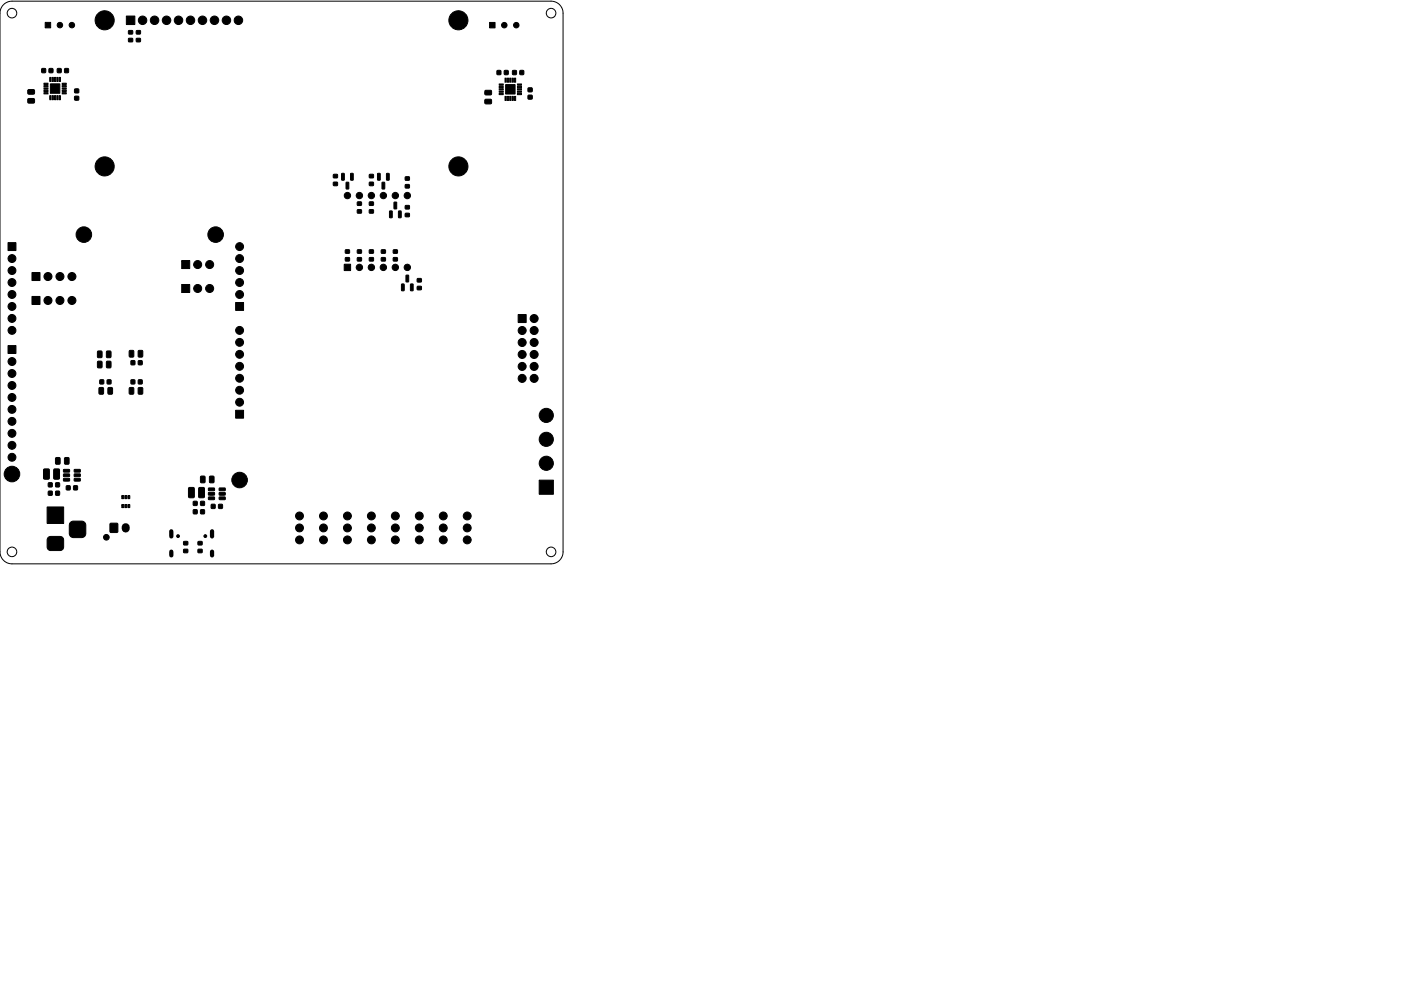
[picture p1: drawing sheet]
<svg xmlns="http://www.w3.org/2000/svg" width="297mm" height="210mm" viewBox="0 0 297 210" stroke-linecap="round" stroke-linejoin="round" font-family="sans-serif">
<g fill="none" stroke="#000" stroke-width=".21">
<path d="M.7 1l1-.6 .8-.2h114.3a2.54 2.54 0 0 1 2.6 2.6v114.3a2.54 2.54 0 0 1-2.6 2.5h-114.3a2.54 2.54 0 0 1-2.5-2.5v-114.3l.2-1.1z"/>
<circle cx="2.5" cy="2.8" r="1.02"/>
<circle cx="116.8" cy="2.8" r="1.02"/>
<circle cx="2.5" cy="117.1" r="1.02"/>
<circle cx="116.8" cy="117.1" r="1.02"/>
</g>
<g fill="#000" stroke="#000" stroke-width=".21">
<path d="M6 19.1l1.2-.1 .1 .2v.6l-.2 .2h-1.1l-.1-.3zM8.9 14.6h.7v.8h-.7zM9.6 4.7h1.1v1.2h-1.1zM9.3 19.7h.9v.2h-.9zM9.3 19.2h.9v.2h-.9zM9.3 18.7h.9v.2h-.9zM9.3 18.2h.9v.2h-.9zM9.3 17.7h.9v.2h-.9zM10.4 14.6h.8v.8h-.8zM10.6 16.4h.2v.9h-.2zM11.1 16.4h.2v.9h-.2zM11.6 16.4h.2v.9h-.2z"/>
<path d="M12.1 16.4h.2v.9h-.2zM12.2 14.6h.7v.8h-.7zM12.6 16.4h.2v.9h-.2zM10.7 17.8h2v2h-2zM13.7 14.6h.8v.8h-.8zM13.2 17.7h.8v.2h-.8zM13.2 18.2h.8v.2h-.8zM13.2 18.7h.8v.2h-.8zM13.2 19.2h.8v.2h-.8zM13.2 19.7h.8v.2h-.8zM15.8 18.9h.9v.8h-.9zM26.8 3.4h1.8v1.8h-1.8z"/>
<path d="M27.3 8.2h.8v.6h-.8zM27.3 6.5h.8v.7h-.8zM28.9 8.2h.9v.6h-.9zM28.9 6.5h.9v.7h-.9zM103.8 4.8h1.2v1.1h-1.2zM105.4 15h.8v.8h-.8zM105.8 19.3h.9v.3h-.9zM105.8 18.8h.9v.3h-.9zM105.8 18.3h.9v.3h-.9zM105.8 17.8h.9v.3h-.9zM106.9 15h.8v.8h-.8zM107.1 16.6h.2v.8h-.2z"/>
<path d="M107.6 16.6h.2v.8h-.2zM108.1 16.6h.2v.8h-.2zM108.6 16.6h.2v.8h-.2zM108.7 15h.8v.8h-.8zM109.1 16.6h.2v.8h-.2zM107.2 17.9h2v2h-2zM110.2 15h.8v.8h-.8zM109.7 17.8h.9v.3h-.9zM109.7 18.3h.9v.3h-.9zM109.7 18.8h.9v.3h-.9zM109.7 19.3h.9v.3h-.9zM112 18.7h.8v.7h-.8z"/>
<path d="M6 21l1.2-.1 .1 .2v.6l-.2 .2h-1.1l-.1-.3zM10.6 20.3h.2v.9h-.2zM11.1 20.3h.2v.9h-.2zM11.6 20.3h.2v.9h-.2zM12.1 20.3h.2v.9h-.2zM12.6 20.3h.2v.9h-.2zM15.8 20.5h.9v.7h-.9zM70.7 38.7h.8v.7h-.8zM70.7 37h.8v.7h-.8zM72.5 36.8l.5 .1-.1 1.3h-.5zM73.4 38.7h.5v1.4l-.5-.1zM74.4 36.8l.5 .1-.1 1.3h-.5z"/>
<path d="M78.3 38.7h.9v.7h-.9zM78.3 37h.9v.7h-.9zM80.1 36.8l.5 .1-.1 1.3h-.5zM81 38.7h.6l-.1 1.4-.5-.1zM82 36.8l.5 .1-.1 1.3h-.5zM85.9 39.2h.9v.7h-.9zM85.9 37.5h.9v.7h-.9zM102.9 21.1h1.2l.1 .2v.6l-.2 .1h-1.1l-.1-.2zM102.9 19.2h1.2l.1 .2v.6l-.2 .1h-1.1l-.1-.2zM105.8 19.8h.9v.3h-.9zM107.1 20.5h.2v.8h-.2zM107.6 20.5h.2v.8h-.2z"/>
<path d="M108.1 20.5h.2v.8h-.2zM108.6 20.5h.2v.8h-.2zM109.1 20.5h.2v.8h-.2zM109.7 19.8h.9v.3h-.9zM112 20.2h.8v.8h-.8zM1.7 51.5h1.7v1.7h-1.7zM6.8 57.8h1.7v1.7h-1.7zM38.5 55.3h1.7v1.7h-1.7zM73.2 54.7h.9v.7h-.9zM73.2 53h.9v.7h-.9zM73 56.1h1.3v1.3h-1.3zM75.8 54.7h.8v.7h-.8z"/>
<path d="M75.8 53h.8v.7h-.8zM75.8 42.9h.8v.6h-.8zM75.8 44.5h.8v.7h-.8zM78.3 54.7h.9v.7h-.9zM78.3 53h.9v.7h-.9zM78.3 42.9h.9v.6h-.9zM78.3 44.5h.9v.7h-.9zM80.9 54.7h.8v.7h-.8zM80.9 53h.8v.7h-.8zM82.6 44.8h.6l-.1 1.4-.5-.1zM83.4 54.7h.8v.7h-.8zM83.4 53h.8v.7h-.8z"/>
<path d="M83.6 42.9l.5 .1-.1 1.3-.5-.1zM84.5 44.8h.6l-.1 1.4-.5-.1zM86.1 58.4l.5 .1v1.3l-.5-.1zM85.9 43.6h.9v.7h-.9zM85.9 45.3h.9v.7h-.9zM88.5 59.1h.8v.7h-.8zM1.7 73.3h1.7v1.7h-1.7zM6.8 62.9h1.7v1.7h-1.7zM20.7 74.5h.7l.2 .1v1.1l-.1 .2h-.6l-.2-.2zM20.7 76.7l.7-.1 .2 .2v1l-.1 .2-.6 .1-.2-.2zM22.6 74.5h.7l.2 .1v1.1l-.1 .2h-.6l-.2-.2zM22.6 76.7l.7-.1 .2 .2v1l-.1 .2-.6 .1-.2-.2z"/>
<path d="M27.5 74.4l.6-.1 .3 .2v1l-.2 .3h-.6l-.2-.2zM27.8 76.5h.8v.9h-.8zM29.4 74.4l.6-.1 .3 .2v1l-.2 .3h-.6l-.2-.2zM29.3 76.5h.8v.9h-.8zM38.5 60.4h1.7v1.7h-1.7zM50 64.2h1.6v1.7h-1.6zM85.2 60.3h.5l-.1 1.4-.5-.1zM87.1 60.3h.5l-.1 1.4-.5-.1zM88.5 60.8h.8v.7h-.8zM109.9 66.7h1.7v1.7h-1.7zM11.8 97.1h.7l.2 .1 .1 1.1-.2 .2h-.6l-.2-.1zM13.7 97.1h.7l.2 .1 .1 1.1-.2 .2h-.6l-.2-.1z"/>
<path d="M21 82.3l.7-.1 .2 .2 .1 1-.2 .2-.6 .1-.2-.2zM21.2 80.6h.8v.8h-.8zM22.7 80.6h.8v.8h-.8zM22.9 82.3l.7-.1 .2 .2 .1 1-.2 .2-.6 .1-.2-.2zM27.5 82.3l.6-.1 .3 .2v1l-.2 .2-.6 .1-.2-.2zM27.8 80.6h.8v.8h-.8zM29.4 82.3l.6-.1 .3 .2v1l-.2 .2-.6 .1-.2-.2zM29.3 80.6h.8v.8h-.8zM50 87h1.6v1.7h-1.6zM10.3 102.5h.7v.8h-.7zM10.3 104.2h.7v.9h-.7zM9.3 99.6l.9-.1 .3 .1v1.8l-.2 .3h-.8l-.3-.2z"/>
<path d="M10.3 114l.4-.2h2l.5 .2 .3 .6v1.5l-.2 .4-.6 .3h-2l-.4-.2-.3-.5v-1.7zM11.8 102.5h.8v.8h-.8zM11.8 104.2h.8v.9h-.8zM11.4 99.6l1-.1 .2 .1v1.8l-.1 .3h-.9l-.2-.2zM10 107.6h3.5v3.5h-3.5zM13.5 101.5h1.2l.1 .5-1.3 .1zM13.5 100.6l1.2-.1 .1 .5-1.3 .1zM13.5 99.6h1.2l.1 .5-1.3 .1zM14.1 103.1h.7v.8h-.7zM14.9 110.8l.5-.2h1.9a.88 .88 0 0 1 .9 .8v1.8a.88 .88 0 0 1-.9 .9h-1.7a.88 .88 0 0 1-.9-.9v-1.9zM15.6 103.1h.8v.8h-.8zM15.8 99.6h1.1l.1 .5-1.2 .1z"/>
<path d="M15.8 100.6l1.1-.1 .1 .5-1.2 .1zM15.8 101.5h1.1l.1 .5-1.2 .1zM23.4 111.1h1.5v1.8h-1.5zM25.8 107h.4v.7h-.4zM25.8 105.1h.4v.7h-.4zM26.5 107h.4v.7h-.4zM26.5 105.1h.4v.7h-.4zM27.1 107h.4v.7h-.4zM27.1 105.1h.4v.7h-.4zM39 114.9h.8v.7h-.8zM39 116.6h.8v.6h-.8zM41 106.4h.8v.8h-.8z"/>
<path d="M41 108.2h.8v.8h-.8zM40 103.5l1-.1 .2 .2v1.8l-.1 .2h-.9l-.2-.1zM42 116.6h.8v.6h-.8zM42 114.9h.8v.7h-.8zM42.6 106.4h.7v.8h-.7zM42.6 108.2h.7v.8h-.7zM42.6 101.1l.6-.1 .3 .2v1l-.2 .2h-.6l-.2-.1zM42.2 103.5l.9-.1 .2 .2 .1 1.8-.2 .2h-.8l-.3-.1zM44.5 101.1l.6-.1 .3 .2v1l-.2 .2h-.6l-.2-.1zM44.2 105.5l1.2-.1 .1 .5-1.2 .1zM44.2 104.5h1.2l.1 .5-1.2 .1zM44.2 103.6l1.2-.1 .1 .5-1.2 .1z"/>
<path d="M44.8 107h.8v.8h-.8zM46.4 107h.7v.8h-.7zM46.5 103.6l1.2-.1 .1 .5-1.3 .1zM46.5 104.5h1.2l.1 .5-1.3 .1zM46.5 105.5l1.2-.1 .1 .5-1.3 .1zM114.3 101.9h3v3h-3z"/>
<circle cx="12.7" cy="5.3" r=".58"/>
<circle cx="15.2" cy="5.3" r=".58"/>
<circle cx="22.2" cy="4.3" r="2.02"/>
<circle cx="30.2" cy="4.3" r=".9"/>
<circle cx="32.8" cy="4.3" r=".9"/>
<circle cx="35.3" cy="4.3" r=".9"/>
<circle cx="37.8" cy="4.3" r=".9"/>
<circle cx="40.4" cy="4.3" r=".9"/>
<circle cx="42.9" cy="4.3" r=".9"/>
<circle cx="45.5" cy="4.3" r=".9"/>
<circle cx="48" cy="4.3" r=".9"/>
<circle cx="50.5" cy="4.3" r=".9"/>
<circle cx="97.2" cy="4.3" r="2.02"/>
<circle cx="106.9" cy="5.3" r=".58"/>
<circle cx="109.5" cy="5.3" r=".58"/>
<circle cx="22.2" cy="35.3" r="2.02"/>
<circle cx="97.2" cy="35.3" r="2.02"/>
<circle cx="2.5" cy="54.9" r=".84"/>
<circle cx="2.5" cy="59.9" r=".84"/>
<circle cx="2.5" cy="57.4" r=".84"/>
<circle cx="10.2" cy="58.7" r=".85"/>
<circle cx="12.7" cy="58.7" r=".85"/>
<circle cx="15.2" cy="58.7" r=".85"/>
<circle cx="17.8" cy="49.8" r="1.65"/>
<circle cx="41.9" cy="56.1" r=".85"/>
<circle cx="44.4" cy="56.1" r=".85"/>
<circle cx="45.7" cy="49.8" r="1.65"/>
<circle cx="50.8" cy="54.9" r=".84"/>
<circle cx="50.8" cy="52.3" r=".84"/>
<circle cx="50.8" cy="59.9" r=".84"/>
<circle cx="50.8" cy="57.4" r=".84"/>
<circle cx="73.7" cy="41.5" r=".67"/>
<circle cx="76.2" cy="41.5" r=".67"/>
<circle cx="76.2" cy="56.7" r=".67"/>
<circle cx="78.7" cy="41.5" r=".67"/>
<circle cx="78.7" cy="56.7" r=".67"/>
<circle cx="81.3" cy="41.5" r=".67"/>
<circle cx="81.3" cy="56.7" r=".67"/>
<circle cx="83.8" cy="41.5" r=".67"/>
<circle cx="83.8" cy="56.7" r=".67"/>
<circle cx="86.4" cy="41.5" r=".67"/>
<circle cx="86.4" cy="56.7" r=".67"/>
<circle cx="2.5" cy="70.1" r=".84"/>
<circle cx="2.5" cy="76.7" r=".84"/>
<circle cx="2.5" cy="67.6" r=".84"/>
<circle cx="2.5" cy="62.5" r=".84"/>
<circle cx="2.5" cy="65" r=".84"/>
<circle cx="2.5" cy="79.2" r=".84"/>
<circle cx="10.2" cy="63.7" r=".85"/>
<circle cx="12.7" cy="63.7" r=".85"/>
<circle cx="15.2" cy="63.7" r=".85"/>
<circle cx="41.9" cy="61.2" r=".85"/>
<circle cx="44.4" cy="61.2" r=".85"/>
<circle cx="50.8" cy="77.7" r=".84"/>
<circle cx="50.8" cy="62.5" r=".84"/>
<circle cx="50.8" cy="72.6" r=".84"/>
<circle cx="50.8" cy="70.1" r=".84"/>
<circle cx="50.8" cy="75.2" r=".84"/>
<circle cx="110.7" cy="70.1" r=".85"/>
<circle cx="110.7" cy="75.2" r=".85"/>
<circle cx="110.7" cy="77.7" r=".85"/>
<circle cx="110.7" cy="72.7" r=".85"/>
<circle cx="113.2" cy="67.6" r=".85"/>
<circle cx="113.2" cy="72.7" r=".85"/>
<circle cx="113.2" cy="75.2" r=".85"/>
<circle cx="113.2" cy="70.1" r=".85"/>
<circle cx="113.2" cy="77.7" r=".85"/>
<circle cx="2.5" cy="89.4" r=".84"/>
<circle cx="2.5" cy="86.9" r=".84"/>
<circle cx="2.5" cy="97" r=".84"/>
<circle cx="2.5" cy="81.8" r=".84"/>
<circle cx="2.5" cy="84.3" r=".84"/>
<circle cx="2.5" cy="94.5" r=".84"/>
<circle cx="2.5" cy="91.9" r=".84"/>
<circle cx="50.8" cy="82.8" r=".84"/>
<circle cx="50.8" cy="80.3" r=".84"/>
<circle cx="50.8" cy="85.3" r=".84"/>
<circle cx="110.7" cy="80.3" r=".85"/>
<circle cx="113.2" cy="80.3" r=".85"/>
<circle cx="115.8" cy="88.1" r="1.5"/>
<circle cx="115.8" cy="98.3" r="1.5"/>
<circle cx="115.8" cy="93.2" r="1.5"/>
<circle cx="2.5" cy="100.6" r="1.65"/>
<circle cx="22.5" cy="114" r=".6"/>
<circle cx="37.8" cy="113.7" r=".3"/>
<circle cx="43.5" cy="113.7" r=".3"/>
<circle cx="50.8" cy="101.8" r="1.65"/>
<circle cx="63.5" cy="112" r=".84"/>
<circle cx="63.5" cy="114.5" r=".84"/>
<circle cx="63.5" cy="109.5" r=".84"/>
<circle cx="68.6" cy="114.5" r=".84"/>
<circle cx="68.6" cy="112" r=".84"/>
<circle cx="68.6" cy="109.5" r=".84"/>
<circle cx="73.7" cy="109.5" r=".84"/>
<circle cx="73.7" cy="112" r=".84"/>
<circle cx="73.7" cy="114.5" r=".84"/>
<circle cx="78.7" cy="109.5" r=".84"/>
<circle cx="78.7" cy="112" r=".84"/>
<circle cx="78.7" cy="114.5" r=".84"/>
<circle cx="83.8" cy="112" r=".84"/>
<circle cx="83.8" cy="109.5" r=".84"/>
<circle cx="83.8" cy="114.5" r=".84"/>
<circle cx="88.9" cy="112" r=".84"/>
<circle cx="88.9" cy="109.5" r=".84"/>
<circle cx="88.9" cy="114.5" r=".84"/>
<circle cx="94" cy="112" r=".84"/>
<circle cx="94" cy="114.5" r=".84"/>
<circle cx="94" cy="109.5" r=".84"/>
<circle cx="99.1" cy="112" r=".84"/>
<circle cx="99.1" cy="114.5" r=".84"/>
<circle cx="99.1" cy="109.5" r=".84"/>
</g>
<path d="M26.6 111.8v.3" fill="none" stroke="#000" stroke-width="1.7"/>
<path d="M36.3 112.7v1.1M36.3 117v.8M45 112.7v1.1M45 117v.8" fill="none" stroke="#000" stroke-width=".9"/>
</svg>
